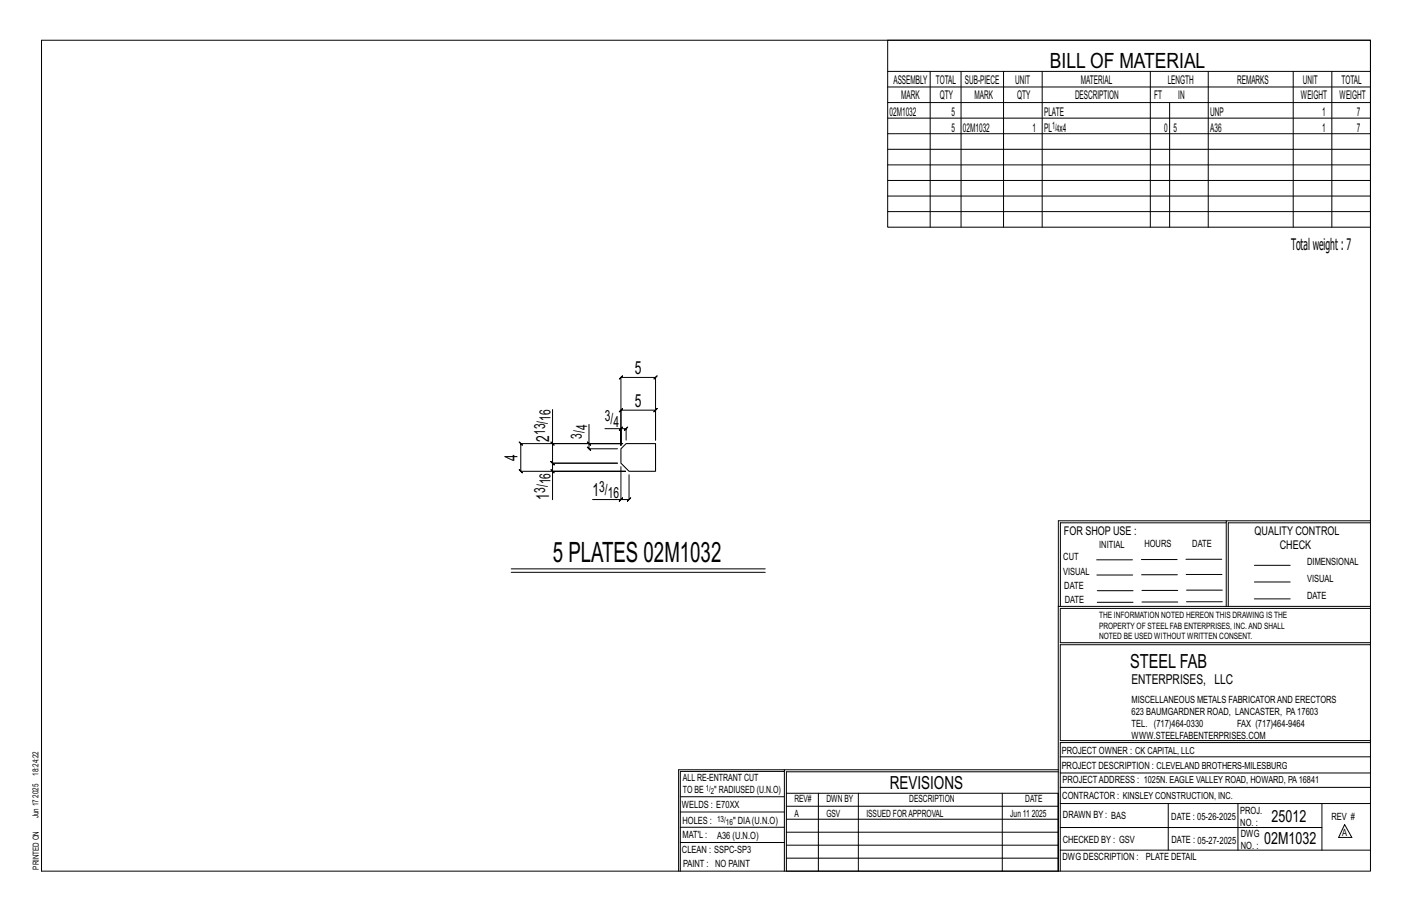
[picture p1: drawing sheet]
<svg xmlns="http://www.w3.org/2000/svg" width="432mm" height="279mm" viewBox="0 0 432 279" stroke-linecap="round" stroke-linejoin="round" font-family="sans-serif">
<defs><g id="words">
<text font-size="8.6" x="169" y="171.9">5 PLATES 02M1032</text>
<text font-size="6.4" x="321.1" y="20.7">BILL OF MATERIAL</text>
<text font-size="5.9" x="345.6" y="204.1">STEEL FAB</text>
<g font-size="5.5">
<text x="194.2" y="114.4">5</text>
<text x="194.2" y="124.4">5</text>
<text x="168" y="135.1" transform="rotate(-90 168 135.1)">2</text>
<text x="158.3" y="140.9" transform="rotate(-90 158.3 140.9)">4</text>
<text x="168" y="152.7" transform="rotate(-90 168 152.7)">1</text>
<text x="181.2" y="151.7">1</text>
<text x="272.2" y="241.1">REVISIONS</text>
</g>
<g font-size="5.1">
<text x="388.9" y="251.3">25012</text>
<text x="386.6" y="258.1">02M1032</text>
</g>
<text font-size="4.9" x="394.8" y="76.4">Totalweight : 7</text>
<g font-size="4.7">
<text x="168.4" y="128.7" transform="rotate(-90 168.4 128.7)">16</text>
<text x="179.5" y="131.5" transform="rotate(-90 179.5 131.5)">4</text>
<text x="185" y="128.8">3/</text>
<text x="187.6" y="130.5">4</text>
<text x="166.7" y="133" transform="rotate(-90 166.7 133)">13/</text>
<text x="177.9" y="134.1" transform="rotate(-90 177.9 134.1)">3/</text>
<text x="168.4" y="148.1" transform="rotate(-90 168.4 148.1)">16</text>
<text x="166.7" y="150.7" transform="rotate(-90 166.7 150.7)">3/</text>
<text x="183.3" y="150.5">3/</text>
<text x="185.9" y="152.1">16</text>
</g>
<text font-size="4.2" x="346" y="209.1">ENTERPRISES, LLC</text>
<g font-size="3.7">
<text x="273.2" y="25.6">ASSEMBLY</text>
<text x="286.2" y="25.6">TOTAL</text>
<text x="295.1" y="25.6">SUB-PIECE</text>
<text x="310.4" y="25.6">UNIT</text>
<text x="330.5" y="25.6">MATERIAL</text>
<text x="357.1" y="25.6">LENGTH</text>
<text x="378.3" y="25.6">REMARKS</text>
<text x="398.4" y="25.6">UNIT</text>
<text x="410.2" y="25.6">TOTAL</text>
<text x="272.1" y="35.5">02M1032</text>
<text x="275.6" y="30.4">MARK</text>
<text x="287.4" y="30.4">QTY</text>
<text x="290.9" y="35.5">5</text>
<text x="298" y="30.4">MARK</text>
<text x="311" y="30.4">QTY</text>
<text x="319.3" y="35.5">PLATE</text>
<text x="328.7" y="30.4">DESCRIPTION</text>
<text x="353" y="30.4">FT</text>
<text x="360.3" y="30.4">IN</text>
<text x="370.1" y="35.5">UNP</text>
<text x="397.8" y="30.4">WEIGHT</text>
<text x="404.3" y="35.5">1</text>
<text x="409.6" y="30.4">WEIGHT</text>
<text x="415" y="35.5">7</text>
<text x="290.9" y="40.2">5</text>
<text x="294.5" y="40.2">02M1032</text>
<text x="315.8" y="40.2">1</text>
<text x="319.3" y="40.2">PL x4</text>
<text x="356" y="40.2">0</text>
<text x="358.9" y="40.2">5</text>
<text x="370.1" y="40.2">A36</text>
<text x="404.3" y="40.2">1</text>
<text x="415" y="40.2">7</text>
<text x="325.3" y="163.4">FOR SHOP USE :</text>
<text x="383.7" y="163.4">QUALITY CONTROL</text>
<text x="391.4" y="167.8">CHECK</text>
</g>
<g font-size="3.1">
<text x="321.7" y="39.4">1/</text>
<text x="323.1" y="40.5">4</text>
<text x="336.2" y="167.4">INITIAL</text>
<text x="350" y="167.1">HOURS</text>
<text x="364.6" y="167.2">DATE</text>
<text x="325.2" y="171.3">CUT</text>
<text x="399.8" y="172.8">DIMENSIONAL</text>
<text x="325.1" y="175.8">VISUAL</text>
<text x="399.8" y="177.9">VISUAL</text>
<text x="325.5" y="180">DATE</text>
<text x="325.7" y="184.4">DATE</text>
<text x="399.8" y="183.1">DATE</text>
<text x="346" y="215">MISCELLANEOUS METALS FABRICATORAND ERECTORS</text>
<text x="346" y="218.6">623 BAUMGARDNER ROAD, LANCASTER, PA17603</text>
<text x="346" y="225.8">WWW.STEELFABENTERPRISES.COM</text>
<text x="346" y="222.2">TEL. (717)464-0330</text>
<text x="378.3" y="222.2">FAX (717)464-9464</text>
<text x="324.7" y="230.5">PROJECT OWNER : CK CAPITAL, LLC</text>
<text x="208.8" y="238.8">ALL RE-ENTRANT CUT</text>
<text x="324.7" y="235.1">PROJECT DESCRIPTION : CLEVELAND BROTHERS-MILESBURG</text>
<text x="324.9" y="239.5">PROJECTADDRESS : 1025N. EAGLE VALLEY ROAD, HOWARD, PA16841</text>
<text x="208.8" y="242.5">TO BE</text>
<text x="218.4" y="242.5">&quot; RADIUSED (U.N.O)</text>
<text x="242.9" y="245.3">REV#</text>
<text x="252.7" y="245.3">DWN BY</text>
<text x="278.1" y="245.3">DESCRIPTION</text>
<text x="313.5" y="245.3">DATE</text>
<text x="324.9" y="244.2">CONTRACTOR : KINSLEY CONSTRUCTION, INC.</text>
<text x="208.5" y="247">WELDS : E70XX</text>
<text x="208.7" y="251.7">HOLES :</text>
<text x="224.2" y="251.8">&quot; DIA(U.N.O)</text>
<text x="242.9" y="249.9">A</text>
<text x="252.7" y="249.9">GSV</text>
<text x="264.9" y="249.9">ISSUED FORAPPROVAL</text>
<text x="309" y="249.9">Jun 11</text>
<text x="315.5" y="249.9">2025</text>
<text x="325.1" y="250">DRAWN BY : BAS</text>
<text x="358.2" y="250.5">DATE : 05-26-2025</text>
<text x="379.3" y="248.9">PROJ.</text>
<text x="407.2" y="250.5">REV #</text>
<text x="208.7" y="256.3">MAT'L :</text>
<text x="219.3" y="256.4">A36 (U.N.O)</text>
<text x="325" y="257.6">CHECKED BY : GSV</text>
<text x="358.3" y="257.7">DATE : 05-27-2025</text>
<text x="379.3" y="252.5">NO. :</text>
<text x="379.5" y="255.9">DWG</text>
<text x="410.5" y="255.5">A</text>
<text x="208.6" y="260.7">CLEAN : SSPC-SP3</text>
<text x="324.9" y="262.9">DWG DESCRIPTION :</text>
<text x="350.4" y="263">PLATE DETAIL</text>
<text x="379.5" y="259.5">NO. :</text>
<text x="208.9" y="265">PAINT : NO PAINT</text>
</g>
<g font-size="2.7">
<text x="336.1" y="189">THE INFORMATION NOTED HEREON THIS DRAWING IS THE</text>
<text x="336.1" y="195.4">NOTED BE USED WITHOUT WRITTEN CONSENT.</text>
<text x="336.1" y="192.2">PROPERTY OF STEEL FAB ENTERPRISES, INC.AND SHALL</text>
</g>
<g font-size="2.6">
<text x="215.9" y="241.8">1/</text>
<text x="217.4" y="242.7">2</text>
<text x="219.3" y="251.1">13/</text>
<text x="222" y="252.1">16</text>
</g>
<g font-size="2.5">
<text x="11.7" y="237.1" transform="rotate(-90 11.7 237.1)">18:24:22</text>
<text x="11.8" y="243.8" transform="rotate(-90 11.8 243.8)">2025</text>
<text x="11.8" y="250.1" transform="rotate(-90 11.8 250.1)">Jun 17</text>
<text x="11.9" y="265.8" transform="rotate(-90 11.9 265.8)">PRINTED ON</text>
</g>
</g></defs>
<g fill="none" stroke="#000" stroke-width=".31">
<path d="M12.7 12.3h406.4v254h-406.4zM271.5 12.3h147.6v57.2h-147.6zM271.5 21.8h147.6M271.5 26.6h147.6M271.5 31.4h147.6M271.5 36.1h147.6M284.5 21.8v47.7M293.9 21.8v47.7M306.9 21.8v47.7M318.7 21.8v47.7M351.8 21.8v47.7M357.7 31.4v38.1"/>
<path d="M369.5 21.8v47.7M395.5 21.8v47.7M407.3 21.8v47.7M271.5 40.9h147.6M271.5 45.6h147.6M271.5 50.4h147.6M271.5 55.2h147.6M271.5 59.9h147.6M271.5 64.7h147.6M168.5 135.1l1 1zM169 125.2v10.4h21.4h-10.3v-5.9M169 135.6v6l-.5-.5 1 1-.5-.5h19.8h-19.8l-.5-.5 1 1-.5-.5v2.5"/>
<path d="M179.6 135.1l1 1zM180.1 135.6v1.6l-.5-.5 1 1-.5-.5h8.7M185 131h4.9v5.1v-10.7l-.5 .5 1-1-.5 .5h10.6l-.5 .5 1-1-.5 .5v9.1v-19.1l.5-.5-1 1 .5-.5h-10.6l.5-.5-1 1 .5-.5v20.7M189.9 131h1.6l-.5 .5 1-1-.5 .5v3.5M190.4 130.5l-1 1zM190.4 135.6h-31.1l-.5-.5 1 1-.5-.5v8.5l-.5-.5 1 1-.5-.5h32h-22.3v8.6M168.5 143.6l1 1zM189.9 142.6v10.1h-8.7M190.4 152.2l-1 1zM192.4 145.1v7.6l.5-.5-1 1 .5-.5h-2.5M375 159.8h-50.7v25.6M375 159.2h-51.3l-.1 107.1"/>
<path d="M419.1 159.2h-44.1v26.2M419.1 159.8h-43.5v25.6M156.3 173.9h77.7M156.3 175h77.7M335.4 171.1h10.9M335.4 175.8h11M349 171h11M349.1 175.7h11M362.7 171h10.9M362.7 175.6h11M383.6 172.8h11M383.6 177.9h11"/>
<path d="M323.7 185.4h95.4M335.5 184.1h11M335.5 180.6h11M349.2 184h11M349.2 180.5h11M362.9 180.4h10.9M362.9 184h10.9M383.6 183.1h11M419.1 186h-94.9v10.5h94.9M419.1 197.1h-94.9v29.3h94.9v.6h-94.9v39.3M239.9 235.8h-31.9v30.5M239.9 235.3h-32.4v31"/>
<path d="M323.6 235.3h-83.7v31M323.6 235.9h-83.1v6.6M324.2 236.3h94.9M324.2 231.4h94.9M208 252.9h31.9M208 257.5h31.9M208 243.6h31.9M208 248.2h31.9M240.5 242.5h83.1v23.8h-83.1zM240.5 258.4h83.1M240.5 254.4h83.1M240.5 250.4h83.1"/>
<path d="M240.5 246.5h83.1M250.3 242.5v23.8M262.5 242.5v23.8M306.5 242.5v23.8M324.2 253h80.1M324.2 245.6h94.9M324.2 259.9h94.9M324.2 240.7h94.9M357.3 245.6v14.3M378.6 245.6v14.3M404.3 245.6v14.3M411.2 252.1l2.2 3.9h-4z"/>
<path d="M240.5 262.3h83.1"/>
</g>
<path d="M189.9 137.2l1.6-1.6h9v8.5h-8.1l-2.5-2.5z" fill="none" stroke="#000" stroke-width=".32"/>
<use href="#words"/>
</svg>
